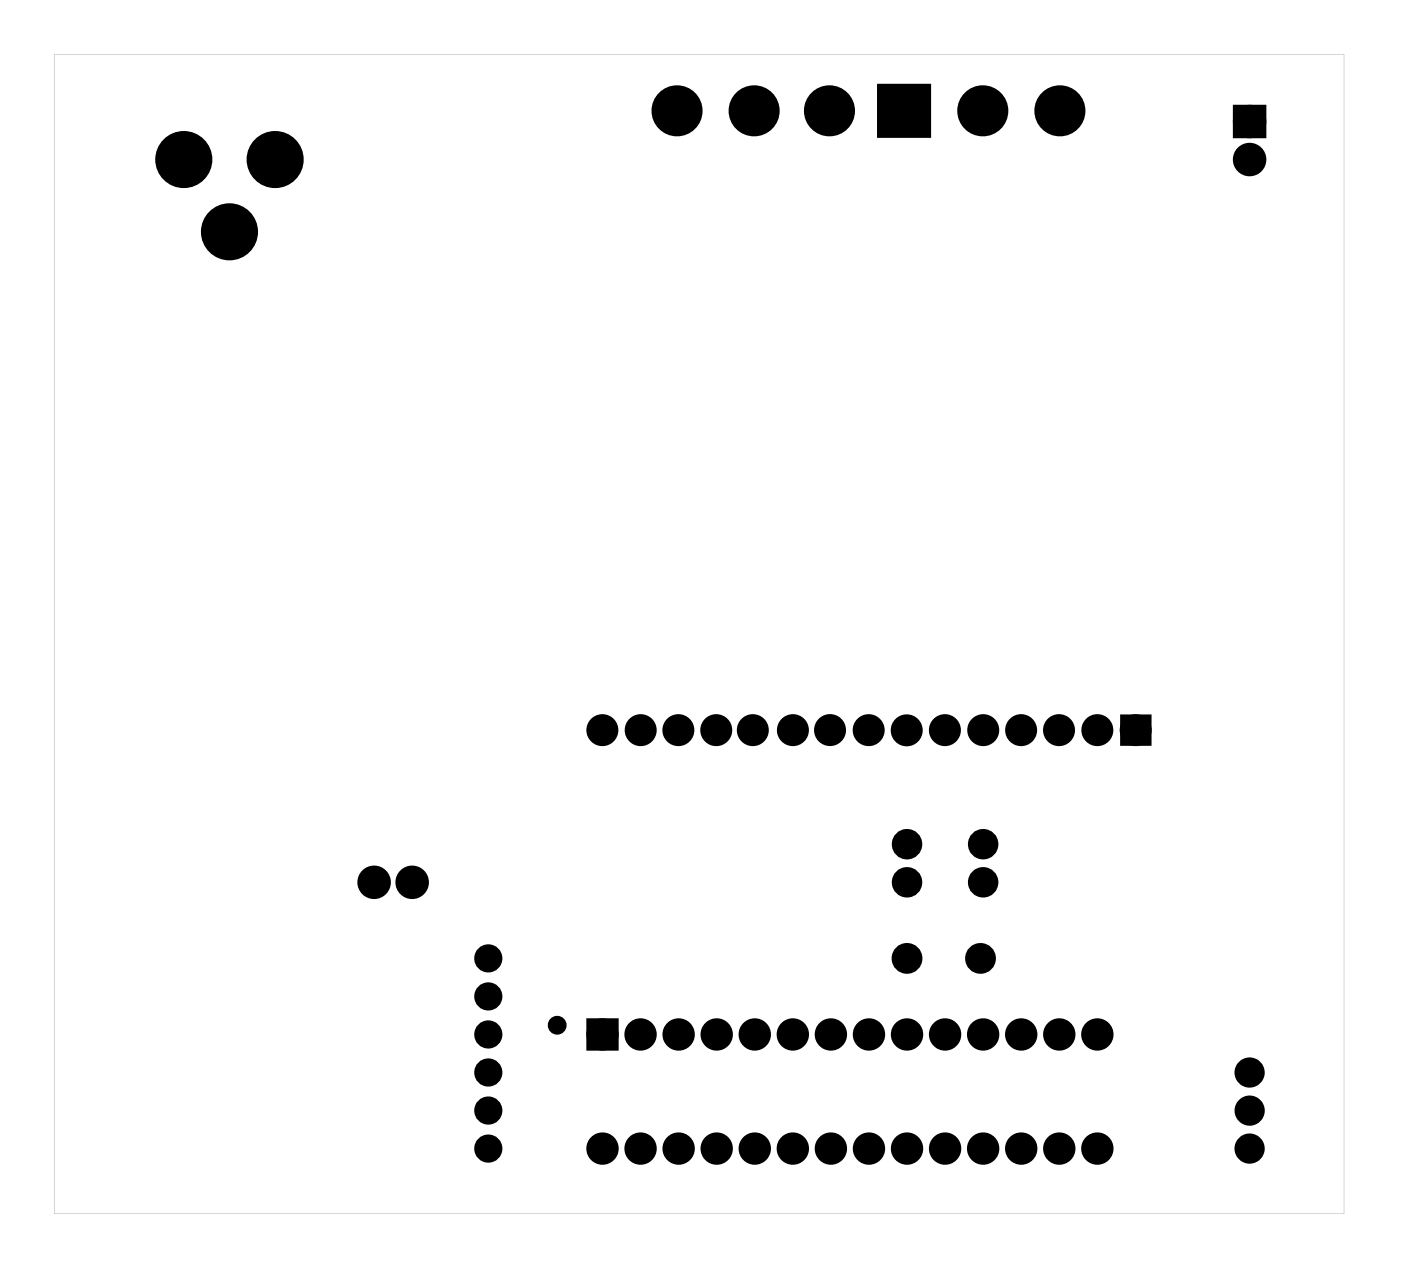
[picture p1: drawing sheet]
<svg xmlns="http://www.w3.org/2000/svg" width="93mm" height="85mm" viewBox="0 0 93 85" stroke-linecap="round" stroke-linejoin="round" font-family="sans-serif">
<g fill="#000">
<path d="M59 6.1h2.6v2.6h-2.6zM82.6 7.4h1.5v1.5h-1.5zM75.1 48h1.4v1.5h-1.4zM39.5 68.4h1.4v1.4h-1.4z"/>
<path d="M3.6 3.6v77.5h86.1v-77.5zM3.6 3.6h86.1v77.5h-86.1z"/>
<circle cx="60.3" cy="7.4" r="1.22"/>
<circle cx="65.6" cy="7.4" r="1.22"/>
<circle cx="70.7" cy="7.4" r="1.22"/>
</g>
<g fill="none" stroke="#000" stroke-width=".76" stroke-linecap="butt">
<path d="M82.6 7.4h1.5v1.5h-1.5zM39.5 68.4h1.4v1.4h-1.4z"/>
<circle cx="12.3" cy="10.7" r="1.52"/>
<circle cx="15.3" cy="15.5" r="1.52"/>
<circle cx="18.4" cy="10.7" r="1.52"/>
<circle cx="83.4" cy="8.1" r=".74"/>
<circle cx="83.4" cy="10.7" r=".74"/>
<circle cx="25" cy="58.9" r=".74"/>
<circle cx="27.5" cy="58.9" r=".74"/>
<circle cx="60.5" cy="58.9" r=".64"/>
<circle cx="60.5" cy="56.4" r=".64"/>
<circle cx="65.6" cy="56.4" r=".64"/>
<circle cx="65.6" cy="58.9" r=".64"/>
<circle cx="40.2" cy="76.7" r=".7"/>
<circle cx="40.2" cy="69.1" r=".7"/>
<circle cx="42.7" cy="76.7" r=".7"/>
<circle cx="42.7" cy="69.1" r=".7"/>
<circle cx="45.3" cy="76.7" r=".7"/>
<circle cx="45.3" cy="69.1" r=".7"/>
<circle cx="47.8" cy="76.7" r=".7"/>
<circle cx="47.8" cy="69.1" r=".7"/>
<circle cx="50.4" cy="76.7" r=".7"/>
<circle cx="50.4" cy="69.1" r=".7"/>
<circle cx="52.9" cy="76.7" r=".7"/>
<circle cx="52.9" cy="69.1" r=".7"/>
<circle cx="55.4" cy="76.7" r=".7"/>
<circle cx="55.4" cy="69.1" r=".7"/>
<circle cx="58" cy="76.7" r=".7"/>
<circle cx="58" cy="69.1" r=".7"/>
<circle cx="60.5" cy="76.7" r=".7"/>
<circle cx="60.5" cy="69.1" r=".7"/>
<circle cx="63.1" cy="76.7" r=".7"/>
<circle cx="63.1" cy="69.1" r=".7"/>
<circle cx="65.6" cy="76.7" r=".7"/>
<circle cx="65.6" cy="69.1" r=".7"/>
<circle cx="68.1" cy="76.7" r=".7"/>
<circle cx="68.1" cy="69.1" r=".7"/>
<circle cx="70.7" cy="76.7" r=".7"/>
<circle cx="70.7" cy="69.1" r=".7"/>
<circle cx="73.2" cy="76.7" r=".7"/>
<circle cx="73.2" cy="69.1" r=".7"/>
</g>
<g fill="#000">
<circle cx="12.3" cy="10.7" r="1.52"/>
<circle cx="15.3" cy="15.5" r="1.52"/>
<circle cx="18.4" cy="10.7" r="1.52"/>
<circle cx="45.2" cy="7.4" r="1.22"/>
<circle cx="50.3" cy="7.4" r="1.22"/>
<circle cx="55.3" cy="7.4" r="1.22"/>
<circle cx="83.4" cy="10.7" r=".74"/>
<circle cx="83.4" cy="8.1" r=".74"/>
<circle cx="25" cy="58.9" r=".74"/>
<circle cx="27.5" cy="58.9" r=".74"/>
<circle cx="40.2" cy="48.8" r=".72"/>
<circle cx="42.8" cy="48.8" r=".72"/>
<circle cx="45.3" cy="48.8" r=".72"/>
<circle cx="47.8" cy="48.8" r=".72"/>
<circle cx="50.2" cy="48.8" r=".72"/>
<circle cx="52.9" cy="48.8" r=".72"/>
<circle cx="55.4" cy="48.7" r=".72"/>
<circle cx="58" cy="48.8" r=".72"/>
<circle cx="60.5" cy="48.8" r=".72"/>
<circle cx="60.5" cy="58.9" r=".64"/>
<circle cx="60.5" cy="56.4" r=".64"/>
<circle cx="63.1" cy="48.8" r=".72"/>
<circle cx="65.6" cy="56.4" r=".64"/>
<circle cx="65.6" cy="58.9" r=".64"/>
<circle cx="65.6" cy="48.8" r=".72"/>
<circle cx="68.1" cy="48.8" r=".72"/>
<circle cx="70.7" cy="48.8" r=".72"/>
<circle cx="73.2" cy="48.8" r=".72"/>
<circle cx="75.8" cy="48.8" r=".72"/>
<circle cx="32.6" cy="64" r=".66"/>
<circle cx="32.6" cy="71.6" r=".66"/>
<circle cx="32.6" cy="66.5" r=".66"/>
<circle cx="32.6" cy="76.7" r=".66"/>
<circle cx="32.6" cy="69.1" r=".66"/>
<circle cx="32.6" cy="74.2" r=".66"/>
<circle cx="37.2" cy="68.5" r=".35"/>
<circle cx="40.2" cy="69.1" r=".7"/>
<circle cx="40.2" cy="76.7" r=".7"/>
<circle cx="42.7" cy="69.1" r=".7"/>
<circle cx="42.7" cy="76.7" r=".7"/>
<circle cx="45.3" cy="69.1" r=".7"/>
<circle cx="45.3" cy="76.7" r=".7"/>
<circle cx="47.8" cy="69.1" r=".7"/>
<circle cx="47.8" cy="76.7" r=".7"/>
<circle cx="50.4" cy="69.1" r=".7"/>
<circle cx="50.4" cy="76.7" r=".7"/>
<circle cx="52.9" cy="69.1" r=".7"/>
<circle cx="52.9" cy="76.7" r=".7"/>
<circle cx="55.4" cy="69.1" r=".7"/>
<circle cx="55.4" cy="76.7" r=".7"/>
<circle cx="58" cy="69.1" r=".7"/>
<circle cx="58" cy="76.7" r=".7"/>
<circle cx="60.5" cy="64" r=".65"/>
<circle cx="60.5" cy="76.7" r=".7"/>
<circle cx="60.5" cy="69.1" r=".7"/>
<circle cx="63.1" cy="69.1" r=".7"/>
<circle cx="63.1" cy="76.7" r=".7"/>
<circle cx="65.4" cy="64" r=".65"/>
<circle cx="65.6" cy="76.7" r=".7"/>
<circle cx="65.6" cy="69.1" r=".7"/>
<circle cx="68.1" cy="69.1" r=".7"/>
<circle cx="68.1" cy="76.7" r=".7"/>
<circle cx="70.7" cy="69.1" r=".7"/>
<circle cx="70.7" cy="76.7" r=".7"/>
<circle cx="73.2" cy="69.1" r=".7"/>
<circle cx="73.2" cy="76.7" r=".7"/>
<circle cx="83.4" cy="76.7" r=".64"/>
<circle cx="83.4" cy="71.6" r=".64"/>
<circle cx="83.4" cy="74.2" r=".64"/>
</g>
<g fill="none" stroke="#000" stroke-width=".75" stroke-linecap="butt">
<circle cx="60.5" cy="64" r=".65"/>
<circle cx="65.4" cy="64" r=".65"/>
</g>
<g fill="none" stroke="#000" stroke-width=".56">
<circle cx="32.6" cy="66.5" r=".66"/>
<circle cx="32.6" cy="64" r=".66"/>
<circle cx="32.6" cy="76.7" r=".66"/>
<circle cx="32.6" cy="74.2" r=".66"/>
<circle cx="32.6" cy="69.1" r=".66"/>
<circle cx="32.6" cy="71.6" r=".66"/>
</g>
<g fill="none" stroke="#000" stroke-width=".69" stroke-linecap="butt">
<path d="M75.1 48h1.4v1.5h-1.4z"/>
<circle cx="40.2" cy="48.8" r=".72"/>
<circle cx="42.8" cy="48.8" r=".72"/>
<circle cx="45.3" cy="48.8" r=".72"/>
<circle cx="47.8" cy="48.8" r=".72"/>
<circle cx="50.2" cy="48.8" r=".72"/>
<circle cx="52.9" cy="48.8" r=".72"/>
<circle cx="55.4" cy="48.7" r=".72"/>
<circle cx="58" cy="48.8" r=".72"/>
<circle cx="60.5" cy="48.8" r=".72"/>
<circle cx="63.1" cy="48.8" r=".72"/>
<circle cx="65.6" cy="48.8" r=".72"/>
<circle cx="68.1" cy="48.8" r=".72"/>
<circle cx="70.7" cy="48.8" r=".72"/>
<circle cx="73.2" cy="48.8" r=".72"/>
<circle cx="75.8" cy="48.8" r=".72"/>
</g>
<g fill="none" stroke="#000" stroke-width=".96" stroke-linecap="butt">
<circle cx="45.2" cy="7.4" r="1.22"/>
<circle cx="50.3" cy="7.4" r="1.22"/>
<circle cx="55.3" cy="7.4" r="1.22"/>
<circle cx="60.3" cy="7.4" r="1.22"/>
<circle cx="65.6" cy="7.4" r="1.22"/>
<circle cx="70.7" cy="7.4" r="1.22"/>
</g>
<path d="M59 6.1h2.6v2.6h-2.6z" fill="none" stroke="#000" stroke-width="1" stroke-linecap="butt"/>
<g fill="none" stroke="#000" stroke-width=".75">
<circle cx="83.4" cy="71.6" r=".64"/>
<circle cx="83.4" cy="76.7" r=".64"/>
<circle cx="83.4" cy="74.2" r=".64"/>
</g>
<circle cx="37.2" cy="68.5" r=".35" fill="none" stroke="#000" stroke-width=".55"/>
</svg>
